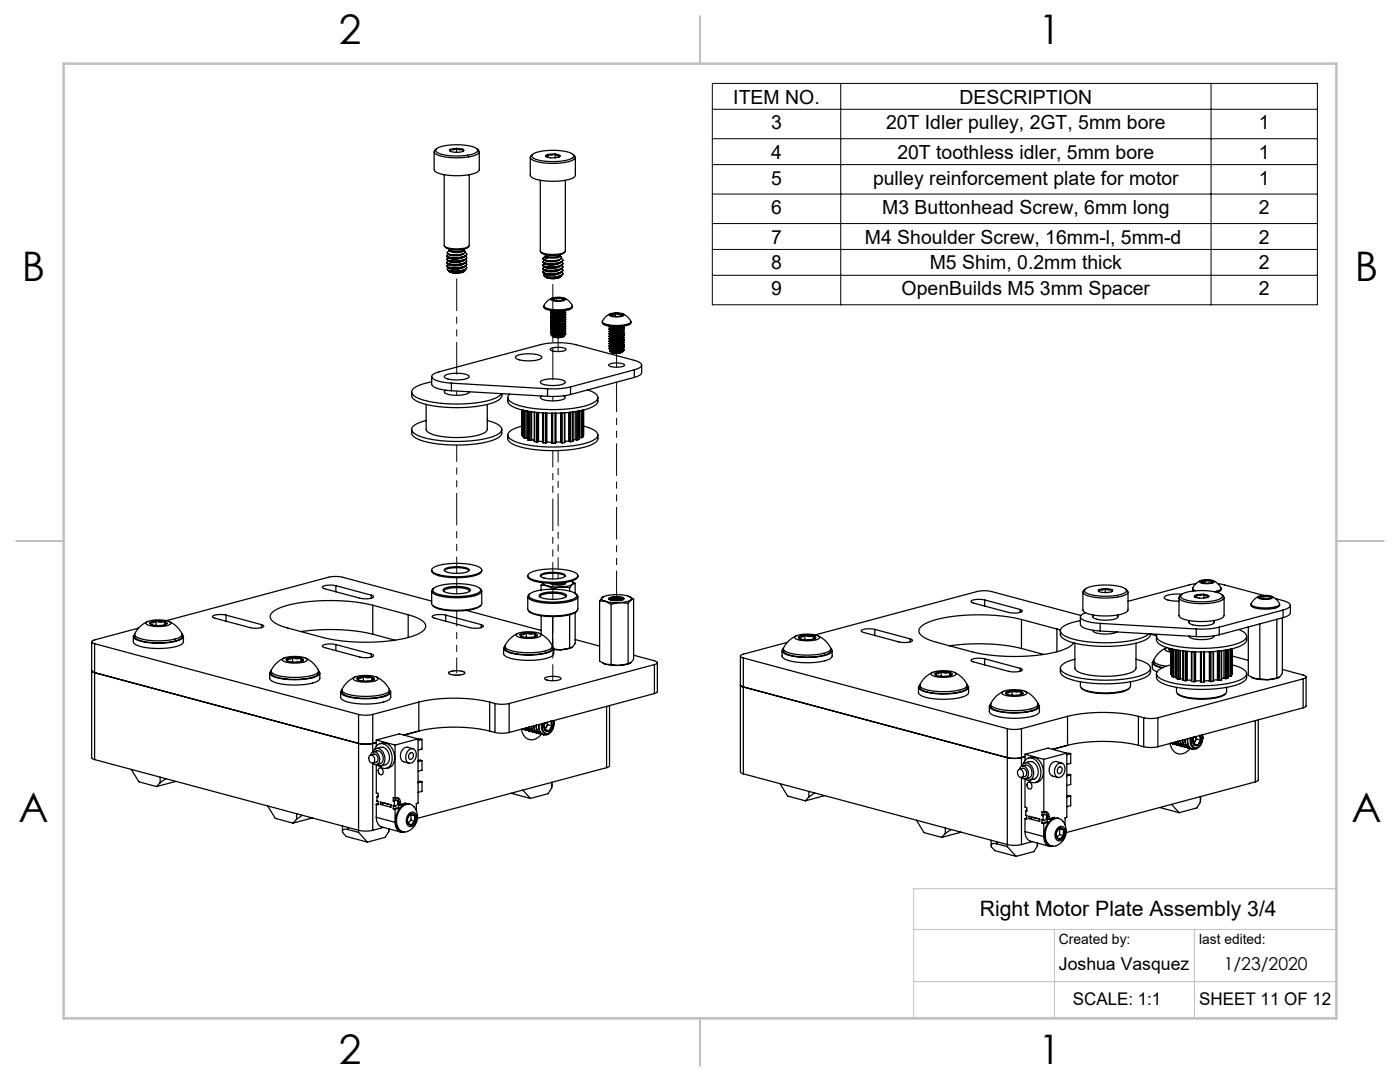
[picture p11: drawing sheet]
<svg xmlns="http://www.w3.org/2000/svg" width="279mm" height="216mm" viewBox="0 0 279 216" stroke-linecap="round" stroke-linejoin="round" font-family="sans-serif">
<defs><g id="words">
<g font-size="8.1">
<text x="67.6" y="8.9">2</text>
<text x="207.3" y="8.9">1</text>
<text x="4.4" y="56.2">B</text>
<text x="270.4" y="56.2">B</text>
<text x="3.7" y="164.1">A</text>
<text x="269.7" y="164.1">A</text>
<text x="67.6" y="212.4">2</text>
<text x="207.3" y="212.4">1</text>
</g>
<text font-size="4.2" x="195.5" y="182.8">Right Motor Plate Assembly 3/4</text>
<g font-size="3.9">
<text x="146.4" y="20.7">ITEM NO.</text>
<text x="191.5" y="20.7">DESCRIPTION</text>
<text x="153.9" y="25.8">3</text>
<text x="176.8" y="25.8">20T Idler pulley, 2GT, 5mm bore</text>
<text x="251.2" y="25.8">1</text>
<text x="153.9" y="31.7">4</text>
<text x="179.1" y="31.7">20T toothless idler, 5mm bore</text>
<text x="251.2" y="31.7">1</text>
<text x="153.9" y="36.9">5</text>
<text x="174.2" y="36.9">pulley reinforcement plate for motor</text>
<text x="251.2" y="36.9">1</text>
<text x="153.9" y="42.7">6</text>
<text x="176.1" y="42.7">M3 Buttonhead Screw, 6mm long</text>
<text x="251.2" y="42.7">2</text>
<text x="153.9" y="53.8">8</text>
<text x="153.9" y="48.6">7</text>
<text x="172.6" y="48.6">M4 Shoulder Screw, 16mm-l, 5mm-d</text>
<text x="185.5" y="53.8">M5 Shim, 0.2mm thick</text>
<text x="251.2" y="48.6">2</text>
<text x="251.2" y="53.8">2</text>
<text x="153.9" y="58.9">9</text>
<text x="179.9" y="58.9">OpenBuilds M5 3mm Spacer</text>
<text x="251.2" y="58.9">2</text>
</g>
<g font-size="3.5">
<text x="211.3" y="193.5">Joshua Vasquez</text>
<text x="244.2" y="193.6">1/23/2020</text>
<text x="214.1" y="200.6">SCALE: 1:1</text>
<text x="239.3" y="200.6">SHEET 11 OF 12</text>
</g>
<g font-size="2.8">
<text x="211.3" y="188.4">Created by:</text>
<text x="239.3" y="188.4">last edited:</text>
</g>
</g></defs>
<path d="M142.2 16.6h120.7v44.2h-120.7zM167.8 16.6v44.2M241.7 16.6v44.2M142.2 21.8h120.7M142.2 27.7h120.7M142.2 32.8h120.7M142.2 38.7h120.7M142.2 44.6h120.7M142.2 49.8h120.7M142.2 54.9h120.7" fill="none" stroke="#000" stroke-width=".2"/>
<path d="M266.7 177.3h-84.4v25.9M182.3 185.5h84.4M182.3 195.9h84.4M210.5 185.5v17.7M238.4 185.5v10.4M238.4 195.9v7.3" fill="none" stroke="#c0c0c0" stroke-width=".2"/>
<path d="M139.7 3.2v9.5M3.2 107.9h9.5M266.7 107.9h9.5M139.7 203.2v9.5" fill="none" stroke="#c0c0c0" stroke-width=".25"/>
<path d="M12.7 12.7h254v190.5h-254z" fill="none" stroke="#c0c0c0" stroke-width=".5"/>
<g fill="none" stroke="#000" stroke-width=".25">
<path d="M86.6 30.3v3.6a.99 .99 0 0 0 1 .7 12.5 12.5 0 0 0 7.7-.3l.3-.4v-3.6M87.1 29.7a10 10 0 0 1 6.6-.6 2.16 2.16 0 0 1 1.6 .8 1.26 1.26 0 0 1-1.2 .9 11.9 11.9 0 0 1-6.8-.4l-.3-.2zM87.1 29.7l-.5 .6a1.88 1.88 0 0 0 1.6 .9 12.7 12.7 0 0 0 7.1-.5l.3-.2a.68 .68 0 0 0-.4-.8M88.6 34.9v14.1a1.09 1.09 0 0 0 1.2 .5l2 .1a2.27 2.27 0 0 0 1.8-.6v-14.1M89.9 29.8a.19 .19 0 0 0-.2 .2 .19 .19 0 0 0 .2 .2M89.9 29.8v.4M91.1 29.6l1.3 .2M91.1 29.6l-1.2 .2M91.1 29.6l.7 .3 .6-.1M91.1 29.6a1.15 1.15 0 0 1-1.2 .2M91.1 29.6v.8M92.4 29.8a.19 .19 0 0 1 .2 .2 .19 .19 0 0 1-.2 .2"/>
<path d="M92.4 29.8v.4M92.4 30.2a4.1 4.1 0 0 1-2.5 0M105.8 31.4v3.6a1.2 1.2 0 0 0 1.1 .8 12.1 12.1 0 0 0 7.7-.4l.2-.4v-3.6M106.2 30.9a9.4 9.4 0 0 1 6.5-.7 2.56 2.56 0 0 1 1.8 .8 1.05 1.05 0 0 1-1.1 .9 12.2 12.2 0 0 1-6.9-.3l-.3-.2zM106.3 30.8l-.4 .5-.1 .2a4.7 4.7 0 0 0 3.5 1.1l2.8-.1a4.3 4.3 0 0 0 2.7-1v-.2l-.4-.5M107.8 36v14.1a3.2 3.2 0 0 0 2.8 .7l.7-.1a1.77 1.77 0 0 0 1.5-.6v-14.1M108.9 31.2l.1 .1M109.4 30.8a.36 .36 0 0 0-.5 .4M109.4 30.8l-.3 .4h-.2M109.4 30.8v.6M110.8 30.8h-1.4M110.8 30.8l.9 .2"/>
<path d="M110.8 30.8l.5 .3 .4-.1M110.8 30.8l-.6 .2-.8-.2M110.8 30.8v.7M111.7 31a.89 .89 0 0 1-1.1 .5l-1.1-.1-.6-.2M111.7 31l-.2 .4M88.7 49.2a4.5 4.5 0 0 0 4.3 .4l.5-.4M89.1 51v.1M89.1 51.7v.1M89.1 52.4v.1M89.1 53.1h.1M89.3 53.8a2.98 2.98 0 0 0 3.3 .4l.1-.1M89.4 53.4l.4 .1"/>
<path d="M89.4 52.7l.4 .2M89.4 51.3l.4 .2M89.5 50.7l.3 .1M89.5 50.1l.1-.1zM89.6 53.4l-.4 .3 1.1 .4M89.7 54.2l.6 .2M89.7 50l-.1 .1M89.7 49.8a2.92 2.92 0 0 0 2.9 0v.2a2.92 2.92 0 0 1-2.9 0zM90.3 54.1h1.5M91.8 54.1l-1.4 .1-.7-.1M92.4 50.7a4.3 4.3 0 0 1-2.6 .1M92.4 53.4a4.4 4.4 0 0 1-2.6 .1"/>
<path d="M92.5 50.7a3.5 3.5 0 0 1-2.8 .1M92.6 50.6l-.2 .1M92.6 50l.3 .4a3.9 3.9 0 0 1-3.7 .1l.4-.4M92.6 53.9a1.99 1.99 0 0 1-1.6 .5h-.7M92.6 53.3a3.3 3.3 0 0 1-2.9 .2M92.6 52.6a3.3 3.3 0 0 1-2.9 .2M92.6 51.9a3.3 3.3 0 0 1-2.9 .2M92.6 51.2a3.3 3.3 0 0 1-2.9 .3M92.8 50.3l.3 .5a4.4 4.4 0 0 1-4 .3l.5-.4M92.8 53.2l-.4 .2M92.8 52.5a4.1 4.1 0 0 1-3 .4M92.8 51.8a4 4 0 0 1-3.4 .2"/>
<path d="M92.8 51.1a4.2 4.2 0 0 1-3 .4M92.8 53.8a4.1 4.1 0 0 1-3.1 .4h.1M92.8 53.8a2.11 2.11 0 0 1-2.1 .6h-.4M92.9 53.1l.2 .3a1.89 1.89 0 0 1-1.8 .7h-1M92.9 52.4l.2 .2a.97 .97 0 0 1-.9 .7l-1.5 .1h-.7l-.8-.3v-.1l.4-.2M92.9 51.7l.2 .2a.97 .97 0 0 1-.9 .7l-1.5 .2-.7-.1-.8-.3v-.1l.4-.2M92.9 51l.2 .3a.97 .97 0 0 1-.9 .6l-1.5 .2-.7-.1-.8-.2v-.2l.4-.2M93.1 53.5a1.56 1.56 0 0 1-1.3 .6M93.1 52.8a1.78 1.78 0 0 1-1.6 .7 3 3 0 0 1-2.3-.4M93.1 52.1a1.78 1.78 0 0 1-1.6 .7 3 3 0 0 1-2.3-.3M93.1 51.5a1.78 1.78 0 0 1-1.6 .6 3 3 0 0 1-2.3-.3M93.1 50.8a1.78 1.78 0 0 1-1.6 .7 3 3 0 0 1-2.3-.4"/>
<path d="M93.1 50.7v.1M93.1 51.4v.1M93.1 52v.1M93.1 52.7v.1M93.1 53.4v.1M107.9 50.3a3.4 3.4 0 0 0 2.9 .7l.6-.1a1.78 1.78 0 0 0 1.3-.6M108.3 52.9v.1M108.3 53.6v.1M108.3 54.2v.1M108.4 51.7a3.3 3.3 0 0 0 3.1 .2M108.4 54.4h.1M108.5 55a3 3 0 0 0 3.4 .2"/>
<path d="M108.6 52l-.2 .1M108.6 54.5a3.4 3.4 0 0 0 2.9 .1M108.8 53.9l-.3 .2M108.8 53.3l-.3 .1M108.8 54.6l-.3 .3a2.98 2.98 0 0 0 2.3 .3M108.8 52.6l-.3 .1M108.8 51.9l-.3 .1M108.8 51.2l-.2 .1M108.8 51.3l.5 .2M108.9 51.1v.3l.4 .1M108.9 50.9a2.91 2.91 0 0 0 2.9 0v.2a2.92 2.92 0 0 1-2.9 0zM109.3 51.5l-.7-.2-.3 .3"/>
<path d="M109.3 55.5a4.3 4.3 0 0 0 2.7-.5 .94 .94 0 0 1-1.1 .5l-.4 .1M109.3 55.5l1.2 .1M109.9 59.6a3.1 3.1 0 0 1 3 .1 3.2 3.2 0 0 1-3 .1zM110.1 59.5a3 3 0 0 0-1.6 1.6 3.3 3.3 0 0 0 2.9 .7l1.4-.1a1.27 1.27 0 0 0 1.4-.7 3.2 3.2 0 0 0-1.5-1.5M110.3 59.6l-.1 .1a2.22 2.22 0 0 0 2.3 .1M110.3 59.6l.1 .3M111.1 59.4l1.1 .1M111.1 59.4l-.8 .2M111.1 59.4l-.4 .3-.4-.1M111.1 59.4l.6 .2 .5-.1M111.1 59.4v.6M111.6 51.9l-1.1 .3a2.33 2.33 0 0 1-1.7-.2"/>
<path d="M111.8 51.8l-.2 .1M111.8 55.1l-.6 .4-.7 .1M111.8 51.1l.2 .2M111.8 54.4a3.3 3.3 0 0 1-3 .3M111.8 53.7a3.2 3.2 0 0 1-3 .3M111.8 53.1a3.2 3.2 0 0 1-3 .2M111.8 52.4a3.2 3.2 0 0 1-3 .2M112 54.4l-.4 .2M112 53.7a3.6 3.6 0 0 1-3.6 0M112 53a3.8 3.8 0 0 1-3.6 0M112 52.3a3.7 3.7 0 0 1-3.6 .1M112 51.5l.3 .3v.2a4.5 4.5 0 0 1-4 .2v.1"/>
<path d="M112 51.3l.1 .2a4.1 4.1 0 0 1-3.7 .2M112 52.2l.3 .4a3.9 3.9 0 0 1-4 .3l.3-.2M112 52.9l.3 .4a3.9 3.9 0 0 1-4 .3l.3-.2M112 53.6l.3 .4a3.9 3.9 0 0 1-4 .3l.2-.2M112 54.2l.3 .2-.1 .4-.5 .3-.9 .1M112 55l-1.3 .4-1.4 .1M112 55l-1.2 .2M112.2 59.5l.3 .1v.2M112.2 59.5l.2 .3h.1M112.2 59.5v.4M112.3 54.7l-.3 .3M112.3 53.9v.1a3.7 3.7 0 0 1-3.9 .3"/>
<path d="M112.3 53.2v.2a3.7 3.7 0 0 1-3.9 .3M112.3 52.6v.1a3.7 3.7 0 0 1-3.9 .3M112.3 51.9v.1a3.7 3.7 0 0 1-3.9 .3M112.3 54.6v.1M82.1 78.2a1.52 1.52 0 0 0 .9 1.8 23.8 23.8 0 0 0 12.3 1.1l1.1-.2a7.2 7.2 0 0 0 3.5-1.4l.2-.4v-.5M86.1 76.2l-.7 .2a5.5 5.5 0 0 0-3.2 1.5 1.06 1.06 0 0 0 .8 1.3 23.8 23.8 0 0 0 12.3 1.2l1.1-.2a5.4 5.4 0 0 0 3.7-1.7M86.1 75.1v1.6a1.62 1.62 0 0 0 1.5 .9l2.5 .4M88.8 74.9a6.2 6.2 0 0 1 4.8 .1v.2a4 4 0 0 1-3 .6 2.27 2.27 0 0 1-1.9-.7zM89 77.9l-.3 .4a4 4 0 0 0 3 .6 2.3 2.3 0 0 0 1.9-.7M90.1 76.5l19.2 1.1M90.1 76.5v1.5M90.1 78l19.2 1.1"/>
<path d="M101.3 79.3a1.5 1.5 0 0 0 .9 1.8 24.1 24.1 0 0 0 12.4 1.1l1.1-.2a6.9 6.9 0 0 0 3.4-1.5l.2-.3v-.9M103 71.1a6.7 6.7 0 0 1 5-.1l.1 .2a1.05 1.05 0 0 1-1.1 .7l-2.1 .1a2.48 2.48 0 0 1-2-.7zM108 76a6.2 6.2 0 0 1 4.8 .1v.2a4 4 0 0 1-3 .6 2.28 2.28 0 0 1-2-.7zM108.5 61.1v.2a3.3 3.3 0 0 0 2.9 .8l1.4-.1a1.23 1.23 0 0 0 1.4-.9M109.3 77.6v1.5M109.8 69.6a3.6 3.6 0 0 1 3.2 .1 2.42 2.42 0 0 1-2.3 .4l-.8-.2zM109.9 62v.1M109.9 62.5v.1M109.9 63h.1M109.9 63.5h.1M109.9 63.9v.1M109.9 64.4v.1"/>
<path d="M109.9 64.9v.1M109.9 65.4v.1M109.9 65.9h.1M109.9 66.4h.1M109.9 62.1a3.3 3.3 0 0 0 2.7 0l-.3 .2M110 66.9a2.26 2.26 0 0 0 2.6 .2M110.2 62.8l.6 .2 1.4-.2M110.4 67.2l.8 .1M112.3 66.6a3.7 3.7 0 0 1-2.2 .1l-.1 .1a.87 .87 0 0 0 1 .3h.4M112.3 67.1l-.9 .2-1-.1M112.3 67.1l.3-.1-.3 .2-1.1 .1M112.4 67l-1 .2h-1"/>
<path d="M112.4 67l-1 .1M112.5 79l.3 .3a3.7 3.7 0 0 1-2.9 .7l-.7-.1a1.4 1.4 0 0 1-1.4-.6l.3-.3M112.5 66a2.36 2.36 0 0 1-2.3 .1 2.7 2.7 0 0 0 2.1 0M112.5 64.6a2.36 2.36 0 0 1-2.3 .1 2.69 2.69 0 0 0 2.1 0M112.5 63.1a2.36 2.36 0 0 1-2.3 .1 2.7 2.7 0 0 0 2.1 0M112.5 67l-.3 .2-1 .1M112.5 66.5a2.58 2.58 0 0 1-2.3 .2M112.5 65.5a2.58 2.58 0 0 1-2.3 .2M112.5 65.1a2.58 2.58 0 0 1-2.3 .1M112.5 64.1a2.58 2.58 0 0 1-2.3 .1M112.5 63.6a2.58 2.58 0 0 1-2.3 .2M112.5 62.2a2.58 2.58 0 0 1-2.3 .1"/>
<path d="M112.5 62.7h.1M112.6 66.4l-.3 .2M112.6 66l-.3 .1M112.6 65.5l-.3 .1M112.6 65l-.3 .1M112.6 64.5l-.3 .2M112.6 64l-.3 .2M112.6 63.6l-.3 .1M112.6 63.1l-.3 .1M112.6 62.6l-.3 .1M112.7 65.9l.2 .2a3 3 0 0 1-3 .3l.3-.3M112.7 65.4l.2 .2a3 3 0 0 1-3 .3l.3-.2a2.88 2.88 0 0 0 2.1-.1"/>
<path d="M112.7 64.9l.2 .3a3 3 0 0 1-3 .2l.3-.2a2.89 2.89 0 0 0 2.1-.1M112.7 64.4l.2 .3a3 3 0 0 1-3 .2l.3-.2M112.7 64l.2 .2a3 3 0 0 1-3 .2l.3-.2a2.89 2.89 0 0 0 2.1 0M112.7 63.5l.2 .2a3 3 0 0 1-3 .2l.3-.1a2.88 2.88 0 0 0 2.1-.1M112.7 63l.2 .2a3 3 0 0 1-3 .3l.3-.3M112.7 62.5l.2 .2a3 3 0 0 1-3 .3l.3-.2a2.88 2.88 0 0 0 2.1-.1M112.7 62l.2 .3a3 3 0 0 1-3 .2l.3-.2a2.89 2.89 0 0 0 2.1-.1M112.7 66.4l.2 .2a1.68 1.68 0 0 1-1.5 .5M112.8 62a3.5 3.5 0 0 1-2.9 0M112.9 66.7l-.5 .3M112.9 66.1v.1a2.79 2.79 0 0 1-3 .2M112.9 65.6v.1a2.79 2.79 0 0 1-3 .2"/>
<path d="M112.9 65.2a2.79 2.79 0 0 1-3 .3M112.9 64.7a2.79 2.79 0 0 1-3 .3M112.9 64.2v.1a2.79 2.79 0 0 1-3 .2M112.9 63.7v.1a2.79 2.79 0 0 1-3 .2M112.9 63.2v.1a2.79 2.79 0 0 1-3 .2M112.9 62.7v.1a2.79 2.79 0 0 1-3 .2M112.9 62.3a2.79 2.79 0 0 1-3 .3M112.9 66.6v.1M113.9 77.2a15.6 15.6 0 0 1-4.6 .4M113.9 78.7a15.6 15.6 0 0 1-4.6 .4M113.9 77.2v1.5M117.3 77.8h.1a2.89 2.89 0 0 1 1.9 1.3 1.3 1.3 0 0 1-1.1 1.4 25.2 25.2 0 0 1-12.4 .9l-1.1-.2a5.9 5.9 0 0 1-3.3-1.5 .83 .83 0 0 1 .3-1.1"/>
<path d="M120.2 64.2v.2a3.3 3.3 0 0 0 2.9 .8l1.4-.1a1.23 1.23 0 0 0 1.4-.9M121.5 72.7a3.6 3.6 0 0 1 3.1 .1 2.42 2.42 0 0 1-2.2 .4l-.8-.2zM121.6 62.7a3.1 3.1 0 0 1 3 .2 3.2 3.2 0 0 1-3 0zM121.7 70a2.26 2.26 0 0 0 2.5 .2M121.8 62.6a3 3 0 0 0-1.6 1.6 3.3 3.3 0 0 0 2.9 .8l1.4-.2a1.27 1.27 0 0 0 1.4-.7 3.2 3.2 0 0 0-1.6-1.5M121.9 62.8a2.22 2.22 0 0 0 2.3 .1M121.9 62.8l.2 .2M122.1 70.3l.8 .2M122.8 62.5l1.1 .1M122.8 62.5l-.9 .3M122.8 62.5l-.5 .3h-.4M122.8 62.5l.6 .2 .5-.1"/>
<path d="M122.8 62.5v.6M123.9 62.6l.3 .2v.1M123.9 62.6l.1 .3h.2M123.9 62.6v.5M124 69.7a3.7 3.7 0 0 1-2.2 .1l-.2 .1a.87 .87 0 0 0 1 .3h.4M124 65.9a2.7 2.7 0 0 1-2.1 0 2.2 2.2 0 0 0 2 .1M124 70.2l-.9 .2-1-.1M124 70.2l.3-.1-.3 .2-1.1 .2M124.1 70.1l-1 .2h-1M124.1 70.1l-1.1 .1M124.2 68.7a2.36 2.36 0 0 1-2.3 .1 2.7 2.7 0 0 0 2.1-.1M124.2 67.2a2.36 2.36 0 0 1-2.3 .1 2.69 2.69 0 0 0 2.1 0"/>
<path d="M124.2 70.1l-.3 .2-1 .2M124.2 69.6a2.58 2.58 0 0 1-2.3 .2M124.2 69.1a2.58 2.58 0 0 1-2.3 .2M124.2 68.2a2.58 2.58 0 0 1-2.3 .1M124.2 67.7a2.58 2.58 0 0 1-2.3 .2M124.2 66.3a2.58 2.58 0 0 1-2.3 .1M124.2 65.3a2.58 2.58 0 0 1-2.3 .1M124.2 65.8h-.1M124.2 66.7a2.55 2.55 0 0 1-2.3 .2M124.3 69.6l-.3 .1M124.3 69.1l-.3 .1M124.3 68.6l-.3 .1"/>
<path d="M124.3 68.1l-.3 .2M124.3 67.6l-.3 .2M124.3 67.2l-.3 .1M124.3 66.7l-.3 .1M124.3 66.2l-.3 .1M124.3 65.7l-.3 .2M124.3 65.2l-.3 .2M124.3 69l.3 .2a3 3 0 0 1-3 .3l.2-.2a2.89 2.89 0 0 0 2.2-.1M124.3 68.5l.3 .3a3 3 0 0 1-3 .2l.3-.2M124.3 68l.3 .3a3 3 0 0 1-3 .2l.2-.2a2.88 2.88 0 0 0 2.2 0M124.3 67.6l.3 .2a3 3 0 0 1-3 .2l.2-.2a2.89 2.89 0 0 0 2.2 0M124.3 67.1l.3 .2a3 3 0 0 1-3 .3l.3-.3"/>
<path d="M124.3 66.6l.3 .2a3 3 0 0 1-3 .3l.2-.2a2.89 2.89 0 0 0 2.2-.1M124.3 66.1l.3 .3a3 3 0 0 1-3 .2l.2-.2a2.88 2.88 0 0 0 2.2-.1M124.3 65.6l.3 .3a3 3 0 0 1-3 .2l.3-.2M124.3 65.2l.3 .2a3 3 0 0 1-3 .2l.2-.2a2.88 2.88 0 0 0 2.2 0M124.3 69.5l.3 .2a1.68 1.68 0 0 1-1.6 .5M124.4 65.1a3.5 3.5 0 0 1-2.8 0v.1a3.2 3.2 0 0 0 2.7 0M124.6 69.8l-.5 .3M124.6 69.2v.1a2.79 2.79 0 0 1-3 .2M124.6 68.8a2.8 2.8 0 0 1-3 .3v-.1M124.6 68.3a2.79 2.79 0 0 1-3 .3v-.1M124.6 67.8v.1a2.8 2.8 0 0 1-3 .2v-.1M124.6 67.3v.1a2.79 2.79 0 0 1-3 .2"/>
<path d="M124.6 66.8v.1a2.8 2.8 0 0 1-3 .2M124.6 66.4a2.79 2.79 0 0 1-3 .3v-.1M124.6 65.9a2.8 2.8 0 0 1-3 .3v-.1M124.6 65.4a2.79 2.79 0 0 1-3 .3v-.1M124.6 69.7v.1M126.6 73.8a1.67 1.67 0 0 0 1.5-1 1.67 1.67 0 0 0-1.5-.9l-11.7-3.1a16.1 16.1 0 0 0-7 0l-20.3 5.4a1.69 1.69 0 0 0-1.5 .9 1.6 1.6 0 0 0 1.5 1l2.5 .4M126.6 73.8l-12.7 3.4M126.6 73.8v1.5M126.6 75.3l-12.7 3.4M128.1 72.8v1.6a1.67 1.67 0 0 1-1.5 .9M82.1 85.7a1.52 1.52 0 0 0 .9 1.7 23.8 23.8 0 0 0 12.3 1.1l1.1-.1a7.2 7.2 0 0 0 3.5-1.5l.2-.3v-.9M85 83.9l-.6 .2a2.94 2.94 0 0 0-2.3 1.6 1.94 1.94 0 0 0 1.6 1.3 26.1 26.1 0 0 0 15.3-.1 1.18 1.18 0 0 0 .9-1.8 5.3 5.3 0 0 0-2.7-1.2"/>
<path d="M85 80.7v5a1.69 1.69 0 0 0 1.5 1 17.8 17.8 0 0 0 10.1-.3l.4-.3 .2-.4v-5M101.3 86.8a1.5 1.5 0 0 0 .9 1.8 24.1 24.1 0 0 0 12.4 1l1.1-.1a6.9 6.9 0 0 0 3.4-1.5l.2-.3v-.9M104.2 86.8v.1M104.2 81.8v5.1M104.2 86.9h.1M104.3 81.8v5.1M104.5 86.9h-.2M104.5 87.3h.1M104.5 81.9v5.4M104.5 87.3l.1 .1M104.6 87.4h.2M104.6 81.9v5.5"/>
<path d="M104.8 82v5.4M105.1 87.4h-.3M105.1 87.4h.2M105.1 82v5.4M105.3 87.7v.1M105.3 82v5.8M105.3 87.8l.3 .1M105.6 87.9h.2M105.6 82.1v5.8M105.8 82.1v5.8M106.1 87.8l-.3 .1M106.1 87.8h.5"/>
<path d="M106.1 82.2v5.6M106.6 82.2l.1 5.9M106.7 88.1l.4 .1M106.7 82.3v5.8M107.1 82.3v5.9M107.3 88.2h-.2M107.3 82.3v5.9M107.5 88.1l-.2 .1M107.5 88.1l.8 .1M107.5 82.3v5.8M108.3 82.4l.1 6M108.4 88.4h.4"/>
<path d="M108.4 82.4v6M108.8 82.4v6M109 88.4h-.2M109 82.4v6M109.1 88.3l-.1 .1M109.1 88.3h1M109.1 82.4v5.9M110.1 88.3l.1 .1M110.1 82.5v5.8M110.2 82.5v5.9h.1M110.3 82.5v5.9M110.8 88.4h-.5"/>
<path d="M110.8 82.5v5.9M110.9 82.5v5.9h-.1M110.9 88.3h.1M110.9 82.5v5.8M111.9 88.3h-1M111.9 88.3h.1M111.9 82.4v5.9M112 88.3l.2 .1M112 82.4v5.9M112.2 82.4v6M112.6 88.3l-.4 .1M112.6 82.4v5.9"/>
<path d="M112.7 82.4l-.1 5.9M113.5 88.1h-.8M113.5 88.1h.2M113.5 82.3v5.8M113.7 88.1h.2M113.7 82.3v5.8M113.9 82.3v5.8M114.3 88.1h-.4M114.3 82.2v5.9M114.8 87.7h-.5M114.8 87.7l.3 .1M114.8 82.1v5.6"/>
<path d="M115.1 82.1v5.7M115.3 87.8h-.2M115.3 82.1v5.7M115.6 87.7l-.3 .1M115.6 87.7h.1M115.6 82v5.7M115.7 87.3h.3M115.7 87.3h-.1M115.7 82v5.3M116 81.9v5.4M116.2 87.3h-.2M116.2 81.9v5.4"/>
<path d="M116.3 87.2l-.1 .1M116.3 81.8v5.4M116.3 87.2h.1M116.3 86.8h.1M116.3 81.8v5M116.5 85a4.4 4.4 0 0 1 2.8 1.6 1.3 1.3 0 0 1-1.1 1.3 25.2 25.2 0 0 1-12.4 1l-1.1-.2a5.9 5.9 0 0 1-3.3-1.5 1 1 0 0 1 .7-1.4l2.1-.8M116.5 81.8v5h-.2M67 116.9l-1.5-.1a1.12 1.12 0 0 0-1.2 .4l.5 .3 7 1.9 1.6 .1a1.12 1.12 0 0 0 1.2-.5l-.5-.2M67 116.9l7.1 1.9M67 116.9v1.2M74.1 118.8v.6M86.1 119.9l-17.7-4.7a6.4 6.4 0 0 0-2.9 0l-32.3 8.6"/>
<path d="M86.1 117.9v2.5a1.67 1.67 0 0 0 1.5 1 13.9 13.9 0 0 0 8.2-.4l.3-.6v-2.5M86.1 113.7v.2a1.67 1.67 0 0 0 1.5 1 13.9 13.9 0 0 0 8.2-.4l.3-.3v-.5M86.2 113.5a6.4 6.4 0 0 1 4-1.1h1.9l1.8 .2a2.79 2.79 0 0 1 2.2 1.1 1.67 1.67 0 0 1-1.4 1 13.9 13.9 0 0 1-8.2-.4l-.3-.3zM86.5 117.4a11.1 11.1 0 0 1 7.1-.8 3.1 3.1 0 0 1 2.3 1.1 1.51 1.51 0 0 1-1.4 1 12.9 12.9 0 0 1-7.9-.5l-.2-.6zM86.5 117.4a.61 .61 0 0 0-.3 .8 6.4 6.4 0 0 0 4 1.1h1.9l1.8-.2a2.79 2.79 0 0 0 2.2-1.2l-.3-.5M88.6 117.5a7.1 7.1 0 0 1 5.2 0l.1 .2a1.44 1.44 0 0 1-1.4 .7h-2.2a2.96 2.96 0 0 1-1.9-.5zM88.6 118v-.1a5.7 5.7 0 0 1 4.7-.3l.3 .1 .1 .3M88.7 113.8a5.6 5.6 0 0 1 4.9 0M88.8 113.5a6.2 6.2 0 0 1 4.8 .1v.2a4 4 0 0 1-3 .6 2.27 2.27 0 0 1-1.9-.7zM105.3 119.1v2.5a1.67 1.67 0 0 0 1.5 .9 13.9 13.9 0 0 0 8.1-.4l.4-.5v-2.5M105.3 114.9v.2a1.67 1.67 0 0 0 1.5 .9 13.9 13.9 0 0 0 8.1-.4l.3-.3 .1-.4M105.4 114.6a6.4 6.4 0 0 1 4-1.1h1.9l1.8 .2a2.79 2.79 0 0 1 2.2 1.2 1.67 1.67 0 0 1-1.4 .9 13.9 13.9 0 0 1-8.2-.4l-.3-.3z"/>
<path d="M105.7 118.5a11.1 11.1 0 0 1 7.1-.7 3.1 3.1 0 0 1 2.3 1 1.51 1.51 0 0 1-1.4 1 12.9 12.9 0 0 1-7.9-.5l-.3-.5zM105.7 118.5a.61 .61 0 0 0-.3 .8 6.4 6.4 0 0 0 4 1.1h1.9l1.8-.2a2.79 2.79 0 0 0 2.2-1.1l-.4-.6M107.8 118.6a7.1 7.1 0 0 1 5.1 0l.2 .2a1.44 1.44 0 0 1-1.4 .7l-2.2 .1a2.96 2.96 0 0 1-1.9-.6zM107.8 119.2v-.2a5.7 5.7 0 0 1 4.7-.3l.3 .1v.4M107.9 115a5.6 5.6 0 0 1 4.9 0M108 114.6a6.2 6.2 0 0 1 4.8 .1v.2a4 4 0 0 1-3 .6 2.27 2.27 0 0 1-2-.7zM108 116.8l1.1 .1M108 116.8v.9M108.4 116.3l-.4 .5M108.4 116.3l.2 .3 .5 .3M109.1 116.9l1.2 .6M109.1 116.9l1.3 .2h1.6"/>
<path d="M110.3 117.5v.1M110.3 116.6l2 .1M110.3 116.6h-.1M110.7 116.5l1.6 .2M110.7 116.5l.8-.1 .9 .2M110.7 116.5h-.3M112 117.1l-1.7 .4M112 117.1l1.7 .2M112.3 116.3l.4 .2M112.5 116.3l.2 .2M112.9 116.2v.2a3.4 3.4 0 0 1-3 0M113.7 117.3v.6"/>
<path d="M114 115.9l.4 .4-.2 .3M114 116h.1M114.1 116l.7 .4M114.2 116.6l-.8 .3-1.4 .2M114.2 116.6l-.5 .7M114.8 116.4l-.6 .2M114.8 116.4v2M119.7 119.9l1.1 .1M119.7 119.9v12l1.1 .6M120.2 119.2l-.1 .2v.2l.7 .4M120.2 119.2a7.3 7.3 0 0 1 5.8 .1v.2l-.1 .2M120.2 119.2l-.5 .7"/>
<path d="M120.4 119.1l-.2 .1M120.4 119.1h.1M120.8 120l1.2 .6M120.8 120l1.3 .2h1.6M121.6 119.3l.6-.2 1.1-.1a1.27 1.27 0 0 1 1.3 .5 3.3 3.3 0 0 1-3.1 0zM121.7 119.3l1.1-.1 1.5 .2M121.7 119.3a3.7 3.7 0 0 1 2.7 .2v.2M121.7 119.3l-.1 .3 .2-.2 1-.2 1.1 .2 .5 .2M122 119.7l1.9 .1M122 119.7h-.1M122.4 119.6l1.6 .2M122.4 119.6h-.3"/>
<path d="M123.2 119.5l.9 .3M123.2 119.5l-1.2-.1-.4 .2M123.2 119.5l-.8 .1M125.7 119.1h.1M125.7 119.2l.7 .3M125.9 119.7l-.9 .4-1.3 .1M125.9 119.7l-.5 .7M126.4 119.5l-.5 .2M126.4 119.5v12l-.5 .7-.5 .2M196.5 119.7l-1.5-.1a1.12 1.12 0 0 0-1.2 .5l.4 .2 7.1 1.9 1.6 .1a1.12 1.12 0 0 0 1.1-.4l-.4-.3M196.5 119.7l7.1 1.9M196.5 119.7v1.2"/>
<path d="M216.1 118.1v3.6a.99 .99 0 0 0 .9 .7 12.5 12.5 0 0 0 7.8-.2l.3-.5v-3.6M216.6 117.6a10 10 0 0 1 6.5-.7 2.16 2.16 0 0 1 1.7 .9 1.26 1.26 0 0 1-1.3 .9 11.9 11.9 0 0 1-6.8-.4l-.3-.5zM216.6 117.5l-.5 .7a1.88 1.88 0 0 0 1.6 .9 12.7 12.7 0 0 0 7.1-.5l.2-.2a.68 .68 0 0 0-.3-.9M219.3 117.7a.19 .19 0 0 0-.1 .2 .19 .19 0 0 0 .2 .2M219.3 117.7l.1 .3M220.6 117.5l1.2 .2M220.6 117.5l-1.3 .2M220.6 117.5l.7 .3 .5-.1M220.6 117.5a1.14 1.14 0 0 1-1.3 .2M220.6 117.5v.7M221.8 117.7a.19 .19 0 0 1 .3 .1 .19 .19 0 0 1-.2 .2M221.8 117.7l.1 .3"/>
<path d="M221.8 117.7v.4M221.9 118a4.1 4.1 0 0 1-2.5 .1M235.3 119.2v3.6a1.2 1.2 0 0 0 1.1 .8 12.1 12.1 0 0 0 7.7-.4l.2-.4v-3.6M235.7 118.7a9.4 9.4 0 0 1 6.5-.7 2.57 2.57 0 0 1 1.8 .8 1.05 1.05 0 0 1-1.2 .9 12.2 12.2 0 0 1-6.8-.3l-.3-.2zM235.8 118.7l-.5 .4v.3a4.7 4.7 0 0 0 3.5 1h2.8a4.3 4.3 0 0 0 2.7-1v-.3l-.5-.4M235.9 118.6h-2.1a1.8 1.8 0 0 0-1.5 .6 3 3 0 0 0 2.8 .7h.2M238 117.4l.2 .5M238.4 119l.1 .1M238.7 116.5l-13.6 3.5M238.8 118.7a.36 .36 0 0 0-.4 .3M238.8 118.7l-.2 .3h-.2M238.8 118.7v.6"/>
<path d="M239.4 116a3.1 3.1 0 0 1 3 .1 3.2 3.2 0 0 1-3 0zM239.6 115.9a3 3 0 0 0-1.6 1.5l.6 .5M239.7 116a2.22 2.22 0 0 0 2.3 .2M239.7 116l.2 .3M240.3 118.6l-1.5 .1M240.3 118.6l.9 .3M240.3 118.6l.5 .3h.4M240.3 118.6l-.7 .2-.8-.1M240.3 118.6v.7M240.6 115.8l1.1 .1M240.6 115.8l-.9 .2M240.6 115.8l-.5 .2h-.4"/>
<path d="M240.6 115.8l.6 .2 .5-.1M240.6 115.8v.6M241.2 118.9a.89 .89 0 0 1-1.1 .4h-1.1l-.6-.3M241.2 118.9l-.2 .3M241.7 115.9l.3 .1v.2M241.7 115.9l.1 .3h.2M241.7 115.9v.4M242.1 115.9a3 3 0 0 1 1.6 1.5 1.52 1.52 0 0 1-1.3 .7M243 116.5l9.2 2.3M243.7 117.4l-.1 .5-.7 .3M251.1 119.1a3.1 3.1 0 0 1 2.9 .1 3.2 3.2 0 0 1-3 .1zM251.2 119a3 3 0 0 0-1.5 1.5 3.3 3.3 0 0 0 2.8 .8l1.4-.1a1.27 1.27 0 0 0 1.4-.8 3.2 3.2 0 0 0-1.5-1.4"/>
<path d="M251.4 119.1v.1a2.22 2.22 0 0 0 2.2 .1M251.4 119.1l.2 .3M252.2 118.9l1.1 .1M252.2 118.9l-.8 .2M252.2 118.9l-.4 .3-.4-.1M252.2 118.9l.7 .2 .4-.1M252.2 118.9v.6M253.3 119l.3 .1v.2M253.3 119l.2 .3h.1M253.3 119v.4M254.5 119.4a5.3 5.3 0 0 1 2.9 1.1l.1 .3a1.66 1.66 0 0 1-1.4 .9M18.3 133.8l.6 .4 52.7 14.1a6.6 6.6 0 0 0 3.5-.2"/>
<path d="M18.3 128.1v23.1l.6 .4M18.9 128.4l52.7 14.2M18.9 128.4v23.2M26.6 127v1.1a1.67 1.67 0 0 0 1.5 .9 13.9 13.9 0 0 0 8.1-.4l.4-.5v-1.1M26.9 126.6a.83 .83 0 0 0 .6 1.1 13.1 13.1 0 0 0 8.5-.2l.3-.3 .1-.6M26.9 126.6l-.3 .4a1.67 1.67 0 0 0 1.5 1 13.9 13.9 0 0 0 8.1-.5l.4-.5-.2-.4M27.7 125.3l-8.8 2.4-.6 .3v.2l.6 .2M29.2 124.2a6 6 0 0 1 4.8-.1l.1 .2a1.23 1.23 0 0 1-1.3 .6l-2.1 .1a2.09 2.09 0 0 1-1.6-.6zM29.5 124a5.2 5.2 0 0 0-2.6 2.5 1.2 1.2 0 0 0 1.2 1 13.2 13.2 0 0 0 7.9-.4l.3-.3a1.05 1.05 0 0 0-.5-1.1l-.9-1-1.2-.7M29.9 124.2a.35 .35 0 0 0 .1 .4 .35 .35 0 0 0 .4 .1 4.4 4.4 0 0 0 2.9-.2M29.9 124.2l.3 .5M31.2 123.9l1.6 .1"/>
<path d="M31.2 123.9l-1.3 .3M31.2 123.9a1.03 1.03 0 0 1-1.3 .3M31.2 123.9l.9 .3 .7-.2M31.2 123.9v.9M32.8 124a.35 .35 0 0 1 .4 .1 .35 .35 0 0 1 .1 .4M32.8 124l.3 .5h.2M32.8 124v.7M45.1 122.7l-1.5-.1a1.12 1.12 0 0 0-1.2 .5l.5 .2 7 1.9 1.6 .2a1.12 1.12 0 0 0 1.1-.5l-.4-.3M45.1 122.7l7.1 1.9M45.1 122.7v1.3M52.2 124.6v.6M53.8 134.3v1.1a1.67 1.67 0 0 0 1.5 .9 13.9 13.9 0 0 0 8.2-.4l.3-.5v-1.1"/>
<path d="M54.1 133.9a.83 .83 0 0 0 .6 1 13.1 13.1 0 0 0 8.5-.1l.3-.3 .1-.6M54.1 133.9l-.3 .4a1.66 1.66 0 0 0 1.5 .9 13.9 13.9 0 0 0 8.2-.4l.3-.5-.2-.4M56.4 131.5a6 6 0 0 1 4.8-.1l.1 .2a1.23 1.23 0 0 1-1.3 .6l-2 .1a2.09 2.09 0 0 1-1.7-.6zM56.7 131.3a5.2 5.2 0 0 0-2.6 2.5 1.19 1.19 0 0 0 1.2 1 13.2 13.2 0 0 0 7.9-.4l.3-.3a1.05 1.05 0 0 0-.4-1.1l-1-1-1.1-.7M57.2 131.5a.35 .35 0 0 0 0 .4 .35 .35 0 0 0 .4 .1 4.4 4.4 0 0 0 2.9-.2M57.2 131.5l.2 .5M58.4 131.2l1.7 .1M58.4 131.2l-1.2 .3M58.4 131.2a1.03 1.03 0 0 1-1.2 .3M58.4 131.2l.9 .3 .8-.2M58.4 131.2v.9M60 126a39.9 39.9 0 0 1 14.4 .6"/>
<path d="M60.1 131.3a.35 .35 0 0 1 .3 .1 .35 .35 0 0 1 .1 .4M60.1 131.3l.2 .5h.2M60.1 131.3v.7M67 128.6l-1.5-.1a1.12 1.12 0 0 0-1.2 .5l.5 .2 7 1.9 1.6 .1a1.12 1.12 0 0 0 1.2-.4l-.5-.3M67 128.6l7.1 1.9M67 128.6v1.2M68 138.1v1a1.67 1.67 0 0 0 1.4 1 13.9 13.9 0 0 0 8.2-.4l.4-.6v-1M68.2 137.7a.83 .83 0 0 0 .7 1 13.1 13.1 0 0 0 8.5-.1l.2-.3 .1-.6M68.2 137.7l-.2 .4a1.66 1.66 0 0 0 1.4 .9 13.9 13.9 0 0 0 8.2-.4l.4-.5-.3-.4M70.5 135.3a6 6 0 0 1 4.8-.1l.2 .2a1.23 1.23 0 0 1-1.3 .6l-2.1 .1a2.09 2.09 0 0 1-1.6-.6zM70.8 135.1a5.2 5.2 0 0 0-2.6 2.5 1.19 1.19 0 0 0 1.2 .9 13.2 13.2 0 0 0 8-.3l.2-.3a1.05 1.05 0 0 0-.4-1.1l-.9-1-1.2-.7M71.3 135.3a.35 .35 0 0 0 .1 .4 .35 .35 0 0 0 .3 .1 4.4 4.4 0 0 0 2.9-.2"/>
<path d="M71.3 135.3l.2 .5M72.5 135l1.7 .1M72.5 135l-1.2 .3M72.5 135a1.03 1.03 0 0 1-1.2 .3M72.5 135l1 .3 .7-.2M72.5 135v.9M74.1 130.5v.6M74.2 135.1a.35 .35 0 0 1 .4 .1 .35 .35 0 0 1 0 .4M74.2 135.1l.3 .5h.1M74.2 135.1v.7M74.4 120.8a36.7 36.7 0 0 0-18.4 .4 2.68 2.68 0 0 0-2.1 1.9 2.44 2.44 0 0 0 1.7 1.6l1.8 .6 7.1 1.9a36.7 36.7 0 0 0 18.4-.5 2.68 2.68 0 0 0 2.1-1.9 2.44 2.44 0 0 0-1.7-1.5l-1.8-.6M74.4 120.8l7.1 1.9"/>
<path d="M74.4 120.8v5.8M74.4 126.6l4.4 1.1M81.5 122.7v4.5M86.3 120.8l.2 .2a11.7 11.7 0 0 0 8 .5l1.1-.4 .3-.3M89 122.7l-1.6-.1a1.12 1.12 0 0 0-1.2 .5l.5 .2 7.1 1.9 1.5 .2a1.12 1.12 0 0 0 1.2-.5l-.5-.3M89 122.7l7 1.9M89 122.7v1.3M89.6 134.2a3.7 3.7 0 0 1 3.2 0 2.49 2.49 0 0 1-2.4 .5l-.7-.2zM93.1 121.8l14.9 4M96 124.6v.6M100.5 129.4v1a1.67 1.67 0 0 0 1.5 1 13.9 13.9 0 0 0 8.1-.5l.4-.5v-1M100.6 129.1l.2-.1a.83 .83 0 0 0 .6 1 13.1 13.1 0 0 0 8.5-.2l.3-.2 .1-.6 .2 .4a1.67 1.67 0 0 1-1.5 .9 13.9 13.9 0 0 1-8.1-.4l-.3-.3z"/>
<path d="M103.1 126.6a6 6 0 0 1 4.7-.1l.2 .2a1.23 1.23 0 0 1-1.3 .6l-2.1 .1a2.09 2.09 0 0 1-1.6-.6zM103.4 126.4a5.2 5.2 0 0 0-2.6 2.5 1.19 1.19 0 0 0 1.2 .9 13.2 13.2 0 0 0 7.9-.4l.3-.2a1.05 1.05 0 0 0-.5-1.2l-.9-.9-1.2-.7M103.8 126.6a.35 .35 0 0 0 .1 .4 .35 .35 0 0 0 .4 .1 4.4 4.4 0 0 0 2.9-.3M103.8 126.6l.3 .4M105.1 126.3l1.6 .1M105.1 126.3l-1.3 .3M105.1 126.3a1.03 1.03 0 0 1-1.3 .3M105.1 126.3l.9 .3 .7-.2M105.1 126.3v.9M105.5 121.9l.2 .2a11.7 11.7 0 0 0 8 .6l1.1-.5 .3-.3M106.7 126.4a.35 .35 0 0 1 .4 .1 .35 .35 0 0 1 .1 .3M106.7 126.4l.3 .5 .2-.1"/>
<path d="M106.7 126.4v.7M108 122.9v3.6M108.7 135.3a3.7 3.7 0 0 1 3.3 .1 2.49 2.49 0 0 1-2.4 .4l-.8-.2zM110.3 123v6M110.5 129.5l1.5 .1M110.5 129.6h1.5M113.7 129.3l-1.7 .3M113.7 122.7v6.6M114.1 129.2l-2.1 .4M114.8 122.2v6.2l-.6 .7-.5 .2M114.8 127.6l4.9 1.3M120.3 132.3l.5 .2"/>
<path d="M120.8 132.5l1.2 .1M120.8 132.5l1.3 .2 1.6 .1M122 132.6l1.7 .2M122 120.6v12M123.7 120.2l-1.7 .4M123.7 120.2l1.7 .2M125.4 132.4l-1.7 .4M125.4 120.4v12M125.7 132.3l-2 .5M126.4 130.7l4.2 1.2 .6 .2v.2l-.6 .3M130.6 132.6l-29 7.8M130.6 132.6v5.8"/>
<path d="M130.6 138.4l-29 7.8M131.2 132.2v5.8l-.6 .4M147.8 136.7l.5 .4 52.7 14.1a6.6 6.6 0 0 0 3.6-.2M147.8 130.9v23.1l.5 .4M148.3 131.3l52.7 14.1M148.3 131.3v23.1M156.1 129.8v1.1a1.67 1.67 0 0 0 1.4 1 13.9 13.9 0 0 0 8.2-.5l.4-.5v-1.1M156.3 129.5a.83 .83 0 0 0 .7 1 13.1 13.1 0 0 0 8.5-.2l.3-.2v-.6M156.3 129.4l-.2 .4a1.67 1.67 0 0 0 1.4 1 13.9 13.9 0 0 0 8.2-.4l.4-.6-.3-.4M157.1 128.2l-8.8 2.3-.5 .3v.2l.5 .3M158.6 127.1a6 6 0 0 1 4.8-.1l.2 .2a1.23 1.23 0 0 1-1.3 .6h-2.1a2.09 2.09 0 0 1-1.6-.6zM158.9 126.9a5.2 5.2 0 0 0-2.6 2.5 1.2 1.2 0 0 0 1.3 .9 13.2 13.2 0 0 0 7.9-.4l.3-.2a1.05 1.05 0 0 0-.5-1.2l-.9-1-1.2-.6"/>
<path d="M159.4 127.1a.35 .35 0 0 0 .1 .3 .35 .35 0 0 0 .4 .1 4.4 4.4 0 0 0 2.8-.2M159.4 127.1l.2 .4M160.6 126.8l1.7 .1M160.6 126.8l-1.2 .3M160.6 126.8a1.03 1.03 0 0 1-1.2 .3M160.6 126.8l1 .2 .7-.1M160.6 126.8v.8M162.3 126.9a.35 .35 0 0 1 .4 .1 .35 .35 0 0 1 0 .3M162.3 126.9l.3 .4h.1M162.3 126.9v.6M174.6 125.6l-1.6-.1a1.12 1.12 0 0 0-1.1 .4l.4 .3 7.1 1.9 1.5 .1a1.12 1.12 0 0 0 1.2-.5l-.4-.2M174.6 125.6l7.1 1.9"/>
<path d="M174.6 125.6v1.2M181.7 127.5v.6M183.3 137.1v1.1a1.66 1.66 0 0 0 1.5 .9 13.9 13.9 0 0 0 8.1-.4l.4-.5v-1.1M183.5 136.7a.83 .83 0 0 0 .7 1.1 13.1 13.1 0 0 0 8.5-.2l.3-.2 .1-.7M183.6 136.7l-.3 .4a1.67 1.67 0 0 0 1.5 1 13.9 13.9 0 0 0 8.1-.4l.4-.6-.3-.4M185.9 134.4a6 6 0 0 1 4.7-.1l.2 .1a1.23 1.23 0 0 1-1.3 .7h-2.1a2.09 2.09 0 0 1-1.6-.6zM186.2 134.1a5.2 5.2 0 0 0-2.6 2.5 1.19 1.19 0 0 0 1.2 1 13.2 13.2 0 0 0 7.9-.4l.3-.2a1.05 1.05 0 0 0-.5-1.2l-.9-1-1.2-.7M186.6 134.4a.35 .35 0 0 0 .1 .3 .35 .35 0 0 0 .4 .1 4.4 4.4 0 0 0 2.9-.2M186.6 134.4l.3 .4M187.9 134l1.6 .2M187.9 134l-1.3 .4M187.9 134a1.03 1.03 0 0 1-1.3 .4"/>
<path d="M187.9 134l.9 .3 .7-.1M187.9 134v.9M189.5 128.9a39.9 39.9 0 0 1 14.4 .5M189.5 134.2a.35 .35 0 0 1 .4 0 .35 .35 0 0 1 .1 .4M189.5 134.2l.3 .4h.2M189.5 134.2v.6M196.5 131.5l-1.5-.2a1.12 1.12 0 0 0-1.2 .5l.4 .3 7.1 1.9 1.6 .1a1.12 1.12 0 0 0 1.1-.5l-.4-.2M196.5 131.5l7.1 1.9M196.5 131.5v1.2M200 138.1a6 6 0 0 1 4.8-.1l.1 .2a1.23 1.23 0 0 1-1.3 .7h-2a2.09 2.09 0 0 1-1.7-.6zM200.3 137.9a5.2 5.2 0 0 0-2.6 2.5 1.19 1.19 0 0 0 1.2 1 13.2 13.2 0 0 0 8-.4l.2-.2a1.05 1.05 0 0 0-.4-1.2l-1-1-1.1-.7M200.8 138.2a.35 .35 0 0 0 .1 .3 .35 .35 0 0 0 .3 .1 4.4 4.4 0 0 0 2.9-.2"/>
<path d="M200.8 138.2l.2 .4M202 137.8l1.7 .2M202 137.8l-1.2 .4M202 137.8a1.03 1.03 0 0 1-1.2 .4M202 137.8l.9 .3 .8-.1M202 137.8v.9M203.6 121.6v.6M203.6 133.4v.6M203.7 138a.35 .35 0 0 1 .3 0 .35 .35 0 0 1 .1 .4M203.7 138l.2 .4h.2M203.7 138v.6M203.9 123.6a36.8 36.8 0 0 0-18.5 .5 2.68 2.68 0 0 0-2 1.9 2.44 2.44 0 0 0 1.6 1.5l1.9 .7 7.1 1.9a36.7 36.7 0 0 0 18.4-.5 3.7 3.7 0 0 0 1.9-1.3"/>
<path d="M203.9 123.6l7 1.9M203.9 123.6v5.8M203.9 129.4l4.4 1.2M210.9 125.5l.7 .2M210.9 125.5v4.6M211.6 125.9a1.52 1.52 0 0 0 .9 1.7 23.8 23.8 0 0 0 12.2 1.1l1.2-.2a7.2 7.2 0 0 0 3.5-1.4l.2-.6M211.6 133.3a1.52 1.52 0 0 0 .9 1.8 23.8 23.8 0 0 0 12.2 1.1l1.2-.2a7.2 7.2 0 0 0 3.5-1.4l.2-.4v-.9M214.5 131.5l-.6 .2a2.94 2.94 0 0 0-2.3 1.6 1.94 1.94 0 0 0 1.5 1.4 26.1 26.1 0 0 0 15.4-.2 1.18 1.18 0 0 0 .9-1.7 5.3 5.3 0 0 0-2.7-1.3M214.5 128.3v5a1.69 1.69 0 0 0 1.5 1.1 17.8 17.8 0 0 0 10.1-.4l.4-.2 .2-.5v-5M215.6 136v.9a1.67 1.67 0 0 0 1.5 1 13.9 13.9 0 0 0 8.1-.5l.4-.5v-.9M215.6 123.8l-.8 .2a5.5 5.5 0 0 0-3.1 1.5 1.06 1.06 0 0 0 .8 1.4 23.8 23.8 0 0 0 12.2 1.1l1.2-.2a7.7 7.7 0 0 0 3.4-1.3M215.6 123.1v1.5a1.62 1.62 0 0 0 1.4 .9l2.6 .4"/>
<path d="M215.7 122.8l-17.9-4.8a6.4 6.4 0 0 0-2.8 0l-32.3 8.7M215.8 137.3l.2 .2a11.7 11.7 0 0 0 8 .5l1.1-.4 .3-.3M216.6 122.3a1.39 1.39 0 0 0-1 .8 1.6 1.6 0 0 0 1.4 .9l2.6 .4M218.1 125.8v.1a.97 .97 0 0 0 1 .5l2.1 .1 1.7-.4M218.1 122.7v.4a3 3 0 0 0 2.7 .7l.7-.1a1.89 1.89 0 0 0 1.6-.6v-.4M219.6 124.4l19.1 1.1M219.6 124.4v1.5M219.6 125.9l19.1 1.1M229.6 126.5l1.2 .4M230 132.2v1.1a1.31 1.31 0 0 0 .9 .8M230.8 127a1.5 1.5 0 0 0 .9 1.7 24.1 24.1 0 0 0 12.3 1.1l1.1-.2a6.9 6.9 0 0 0 3.5-1.4l.2-.4v-.8M230.8 134.4a1.5 1.5 0 0 0 .9 1.8 24.1 24.1 0 0 0 12.3 1.1l1.1-.2a6.9 6.9 0 0 0 3.5-1.5l.2-.3v-.9"/>
<path d="M232 133.2a2.24 2.24 0 0 1-1.8-1v-.4l-.2 .4a1.96 1.96 0 0 0 1.9 1.1M233.3 129.4a.3 .3 0 0 0 .3 .5M233.3 129.4l.2 .5M233.3 129.4l.3 .1M233.4 129.4h-.1M233.6 130.1l-1-.3-.1-.4 .3-.2a5.2 5.2 0 0 0-2.6 2.5 1.19 1.19 0 0 0 1.2 1l1.3 .2M233.6 134.4l.1 .1M233.6 129.4l.1 5.1M233.7 134.5l.1 .1M233.8 129.5v5.1M233.9 134.6h-.1M233.9 134.9h.1"/>
<path d="M233.9 129.5v5.4M233.9 134.9l.2 .1M234.1 135l.2 .1M234.1 129.6v5.4M234.3 129.6v5.5M234.6 135l-.3 .1M234.6 135l.2 .1M234.6 129.7v5.3M234.8 135.4h.1M234.8 129.7v5.7M234.8 137.2v.8a1.67 1.67 0 0 0 1.5 1 13.9 13.9 0 0 0 8.1-.4l.4-.6v-.8M234.8 135.4l.3 .1"/>
<path d="M235 138.4l.2 .2a11.7 11.7 0 0 0 8 .5l1.1-.4 .3-.3M235.1 135.5h.2M235.1 129.7v5.8M235.3 129.8v5.7M235.6 135.4l-.3 .1M235.6 135.4l.5 .1M235.6 129.8v5.6M236.1 129.9v5.9M236.1 135.8h.4M236.5 129.9v5.9M236.7 135.8h-.2M236.7 130v5.8"/>
<path d="M236.9 135.7l-.2 .1M236.9 135.7l.9 .1M236.9 130v5.7M237.3 124.1a1.24 1.24 0 0 0 1.3 .7h2.1a1.66 1.66 0 0 0 1.6-.7M237.3 123.8v.5M237.8 130l.1 6M237.9 136h.4M237.9 130v6M238.3 130.1v5.9M238.5 136h-.2M238.5 130.1v5.9M238.6 135.9l-.1 .1"/>
<path d="M238.6 135.9l1 .1M238.6 130.1v5.8M238.7 125.5v1.5M239.6 136h.1M239.6 130.1v5.9M239.6 130.1v5.9l.2 .1M239.8 130.1v6M240.2 136.1h-.4M240.2 130.1v6M240.4 130.1v5.9l-.2 .1M240.4 135.9v.1M240.4 130.1v5.8"/>
<path d="M241.4 135.9h-1M241.4 135.9l.1 .1M241.4 130.1v5.8M241.5 136h.2M241.5 130.1v5.9M241.7 130v6M242.1 136h-.4M242.1 130v6M242.2 130l-.1 6M242.3 126.9v.1a3.7 3.7 0 0 1-3 .6h-.6a1.4 1.4 0 0 1-1.4-.7M242.3 123.8v.5M243 135.7h-.8"/>
<path d="M243 135.7l.2 .1M243 129.9v5.8M243.2 135.8h.2M243.2 129.9v5.9M243.3 125.1a15.6 15.6 0 0 1-4.6 .4M243.3 126.7a15.6 15.6 0 0 1-4.6 .3M243.3 125.1v1.6M243.4 129.9v5.9M243.8 135.7l-.4 .1M243.8 135.7h.1M243.8 129.8v5.9M244.3 135.4h-.5"/>
<path d="M244.3 135.4h.3M244.3 129.8v5.6M244.6 129.7v5.7M244.8 135.4h-.2M244.8 129.7v5.7M245 135.3l-.2 .1M245 135.3h.1M245 129.6v5.7M245.1 135h.4M245.1 135h-.1M245.1 129.6v5.4M245.5 129.6v5.4"/>
<path d="M245.6 134.9l-.1 .1M245.6 129.5v5.4M245.8 134.8l-.2 .1M245.8 129.5v5.3M245.8 134.8h.1M245.8 134.5h.1M245.8 129.5v5M245.9 132.7a4.4 4.4 0 0 1 2.9 1.5 1.3 1.3 0 0 1-1.1 1.4 25.2 25.2 0 0 1-12.5 .9l-1.1-.2a5.9 5.9 0 0 1-3.2-1.5 1 1 0 0 1 .7-1.4l2-.7M246 129.4v5l-.2 .1M246 130.9l3.1 .9M247.2 125.6a2.02 2.02 0 0 1 1.6 1.5 2.52 2.52 0 0 1-1.8 1.3 27.1 27.1 0 0 1-14.6-.1 2.05 2.05 0 0 1-1.6-1.3l.1-.4M249.1 125.1v9.7l1.2 .6"/>
<path d="M249.7 120.5v.3a3.3 3.3 0 0 0 2.8 .8l1.4-.2a1.23 1.23 0 0 0 1.5-.9M249.8 135.2l.5 .2M250.3 135.4h1.1M250.3 135.4l1.3 .2h1.5M251.4 135.4l1.7 .2M251.4 124.5v10.9M254.8 135.3l-1.7 .3M254.8 123.6v11.7M255.2 135.2l-2.1 .4M255.9 133.6l4.2 1.1 .5 .3v.2l-.5 .3M255.9 123.3v11.1l-.5 .7-.6 .2M256.1 121.7l-12.8 3.4"/>
<path d="M256.1 121.7v1.5M256.1 123.2l-12.8 3.5M257.5 120.8v1.5a1.67 1.67 0 0 1-1.4 .9M260.1 135.5l-29 7.7M260.1 135.5v5.7M260.7 135.1v5.8l-.6 .3M18.9 151.6l52.7 14.1a6.4 6.4 0 0 0 2.8 0M26.2 153.5l1.5 2.5 3.6 1M32 155.1v1.1M32 156.2l-.7 .8M33.1 155.4l-1.1 .8M35.1 155.9l-3.8 1.1"/>
<path d="M71.6 142.6a6.5 6.5 0 0 0 2.8 0M71.6 142.6v23.5M73.8 150.8a.73 .73 0 0 1 .8 .1 .73 .73 0 0 1 .2 .7 .54 .54 0 0 1-.4 .7 .54 .54 0 0 1-.6-.4 1.04 1.04 0 0 1 0-1.1zM74 150.6a.75 .75 0 0 1 1.2-.4 1.48 1.48 0 0 1 0 2.4h-.4l-.4-.3M74 150.6l.6-.1a.91 .91 0 0 1 .8 .6 .91 .91 0 0 1-.3 1l-.7 .2M74.4 142.6v7.5M74.4 152.3v13.4M74.4 150a1.06 1.06 0 0 1 1-.7 1.06 1.06 0 0 1 1 .8 1.9 1.9 0 0 1-.3 2.7l-.4 .1-.6-.3v5.6l.3 .1v.7h-.2M74.5 150l.7-.2a1.38 1.38 0 0 1 1.3 1.4 1.38 1.38 0 0 1-1.3 1.4M74.8 149.5a1.43 1.43 0 0 1 1.1-1.1 1.43 1.43 0 0 1 1.5 .6 3.2 3.2 0 0 1 .2 4.1 1.4 1.4 0 0 1-1.9-.2M75.1 149.4a1.66 1.66 0 0 1 2.2 .3 1.93 1.93 0 0 1-.4 2.9l-.9 .2M75.1 147.7v1.2"/>
<path d="M75.1 147.7l3.7 1M75.2 159.8l.2 .1M75.2 159.8l.2 .1v.7l-.3-.1M75.2 159v.8M75.4 158.8l-.2 .2M75.5 153.8h.1M75.6 153.3a.66 .66 0 0 1 .8 .5 .66 .66 0 0 1-.4 .8l-.5-.5zM75.8 148.4a1.83 1.83 0 0 1 2.5 1 2.96 2.96 0 0 1-.2 3.5l-1 .4M78.5 159.9h.2M78.7 159.9l.3-.2a.57 .57 0 0 1 .4 .7 .57 .57 0 0 1-.7 .4M78.7 159.9v.9M78.8 159.2a.76 .76 0 0 1 .9 .1 .76 .76 0 0 1 .2 .8"/>
<path d="M78.8 148.7v10.5M78.8 159.2l-.3-.1v.8M79.1 159.7l-.3-.1-.3 .3M79.2 159.1l.3 .5 .1 .4M79.6 160l.3 .1M79.6 160v1.1l-1.1 .3M81.6 149.6a.87 .87 0 0 1 1.1-.1 .87 .87 0 0 1 .4 .9 1.45 1.45 0 0 1-1.6 1.8 1.77 1.77 0 0 1 .1-2.6zM81.8 150.3a.49 .49 0 0 1 .7 .1 .49 .49 0 0 1 0 .6 .51 .51 0 0 1-.7 .5 .51 .51 0 0 1-.2-.8zM82.4 149.4l-1-.3a1.6 1.6 0 0 0-1.4 1.2 1.6 1.6 0 0 0 .6 1.7l1 .3M83.4 147.4v12.9h-.3v1.5M83.4 147.4l-4.6 1.3M83.4 147.4l-3.7-1-4.6 1.3"/>
<path d="M83.6 140.1a32.2 32.2 0 0 1 14.1 0M83.6 145.9a32.2 32.2 0 0 1 14.1 0M83.6 140.1l-9.2 2.5M83.6 140.1v5.8M83.6 145.9l-3 .8M84.2 147.5h-.3l-.5 .1M84.2 147.5l-.8 .3M84.2 147.5v2l-.8 .2M84.2 151.8v1.9l-.8 .2M84.2 156v1.9l-.8 .2M84.2 151.8l-.8 .2M84.2 151.8l-.3-.1-.5 .1"/>
<path d="M84.2 156l-.8 .2M84.2 156l-.3-.1-.5 .1M97.7 140.1l1.1 .3M97.7 140.1v5.8M97.7 145.9l1.1 .3M98.8 140.4a6.4 6.4 0 0 0 2.8 0M98.8 146.2a6.4 6.4 0 0 0 2.8 0M98.8 140.4v5.8M101.6 140.4v5.8M102 158.3l3.9 1M104 145.5a2.15 2.15 0 0 0 1.7 2.1 2.15 2.15 0 0 0 2.4-1.2M104.3 157.7l1.6 1.6"/>
<path d="M104.5 145.4l.5 .3M104.5 145.6h.1M104.5 145.5l-.2-.1 .6 .2M104.5 145.4l.5 .3h.4M104.8 145.3l.2 .3 .5 .2M104.9 145.3a1.07 1.07 0 0 0 1 .6M105 145.7h.1M105.2 145.2l.3 .5 .5 .2M105.2 145.2a1.21 1.21 0 0 0 1.2 .8M105.5 145.8l.1 .1M105.6 145l.4 .9 .5 .2M105.7 145.1l.2 .5a1.12 1.12 0 0 0 1 .5"/>
<path d="M106 146h.1M106 145l.2 .5 .3 .5 .5 .2M106.1 145v.1a1.25 1.25 0 0 0 1.3 1.2M106.5 146.1h.1M106.5 144.8a1.44 1.44 0 0 0 1 1.5M106.6 144.8v.1a1.34 1.34 0 0 0 1.3 1.5M107 146.2v.1M107 144.7a1.49 1.49 0 0 0 1 1.7M107 144.7a1.47 1.47 0 0 0 1.4 1.8M107.5 146.4h.1M107.5 144.6a1.59 1.59 0 0 0 1 2M108 146.5h.1"/>
<path d="M108.1 144.4a1.31 1.31 0 0 0 .1 1.4 1.31 1.31 0 0 0 1.2 .6l.6-.5M108.4 144.3a1.36 1.36 0 0 0 .9 2.1l.7-.5M108.5 146.6v.1M108.6 144.8v.5l.2 .5M108.6 144.8l.2 1M108.8 144.2l-.2 .6M108.8 145.8a.59 .59 0 0 0 .8 0M108.8 145.8h.8M109.2 144.1l-.1 .8-.4 .6M109.2 144.1l.1 .5M109.3 144.6l-.6 1 .9 .2M109.3 144.6l.9 .2"/>
<path d="M109.9 143.8l.3 1M110 143.9l.2 .9M110.1 157.2l-.7 1.2-3.5 .9M110.1 156.1v1.1M110.1 156.7v.5M110.2 144.8l-.2 .6-.4 .4M110.2 144.8l-.6 1M110.4 143.8l.1 .2M110.5 144l.1 .5M110.5 144l-.1 .9-.4 1M110.5 143.8l.1 .7M110.6 144.5a2.19 2.19 0 0 1-1.8 2.2 1.69 1.69 0 0 1-1.2-2.1"/>
<path d="M121.1 153.2l-37.8 10.1M121.1 140.9v12.3M121.6 140.8v12l-.5 .4M148.3 154.4l52.7 14.1a6.4 6.4 0 0 0 2.9 0M155.7 156.4l1.5 2.4 3.5 1M161.4 157.9v1.1M161.4 159l-.7 .8M162.6 158.2l-1.2 .8M164.6 158.8l-3.9 1M197.4 140.9v1.1a1.66 1.66 0 0 0 1.5 .9 13.9 13.9 0 0 0 8.2-.4l.3-.5v-1.1M197.7 140.5a.83 .83 0 0 0 .6 1.1 13.1 13.1 0 0 0 8.6-.2l.2-.2 .1-.7M197.7 140.5l-.3 .4a1.67 1.67 0 0 0 1.5 1 13.9 13.9 0 0 0 8.2-.5l.3-.5-.2-.4"/>
<path d="M201 145.4a6.5 6.5 0 0 0 2.9 0M201 145.4v23.5M203.2 153.6a.73 .73 0 0 1 .8 .1 .73 .73 0 0 1 .3 .8 .54 .54 0 0 1-.4 .6 .54 .54 0 0 1-.7-.3 1.04 1.04 0 0 1 0-1.2zM203.7 153.1a.82 .82 0 0 1 1.3 .3 1.16 1.16 0 0 1 .3 1.2 1.16 1.16 0 0 1-1 .8l-.4-.3 .6-.1a.91 .91 0 0 0 .4-1 .91 .91 0 0 0-.8-.7l-.7 .2zM203.9 145.4v7.5M203.9 155.1v13.4M203.9 152.9a1.06 1.06 0 0 1 1-.7 1.06 1.06 0 0 1 1 .7 1.9 1.9 0 0 1-.4 2.8h-.4l-.5-.3v5.7l.3 .1v.7l-.2-.1M204 152.9l.7-.2a1.38 1.38 0 0 1 1.3 1.3 1.38 1.38 0 0 1-1.3 1.4M204.3 152.3a1.43 1.43 0 0 1 1.1-1.1 1.43 1.43 0 0 1 1.5 .6 3.2 3.2 0 0 1 .2 4.1 1.4 1.4 0 0 1-1.9-.2M204.6 152.2a1.66 1.66 0 0 1 2.1 .3 1.93 1.93 0 0 1-.3 2.9l-.9 .3M204.6 150.5v1.2M204.6 150.5l3.7 1"/>
<path d="M204.9 156.6h.1M205.1 156.2a.66 .66 0 0 1 .8 .4 .66 .66 0 0 1-.5 .9l-.4-.6zM205.3 151.2a1.83 1.83 0 0 1 2.5 1 2.96 2.96 0 0 1-.2 3.6l-1 .4M208.3 151.5v10.6M211.1 152.4a.87 .87 0 0 1 1-.1 .87 .87 0 0 1 .4 1 1.45 1.45 0 0 1-1.6 1.8 1.77 1.77 0 0 1 .2-2.7zM211.3 153.1a.49 .49 0 0 1 .6 .1 .49 .49 0 0 1 .1 .6 .51 .51 0 0 1-.7 .6 .51 .51 0 0 1-.3-.8zM211.9 152.2l-1.1-.2a1.6 1.6 0 0 0-1.4 1.1 1.6 1.6 0 0 0 .6 1.8l1.1 .2M212.9 150.3v12.8l-.3 .1v1.4M212.9 150.3l-4.6 1.2M212.9 150.3l-3.7-1-4.6 1.2M213 142.9a32.2 32.2 0 0 1 14.2 0M213 148.7a32.2 32.2 0 0 1 14.2 0"/>
<path d="M213 142.9l-9.1 2.5M213 142.9v5.8M213 148.7l-2.9 .8M213.7 150.4l-.4-.1-.4 .1M213.7 150.4l-.8 .2M213.7 150.4v1.9l-.8 .2M213.7 154.6v1.9l-.8 .2M213.7 158.8v2l-.8 .2M213.7 154.6l-.4-.1-.4 .1M213.7 154.6l-.8 .2M213.7 158.8l-.8 .2M213.7 158.8l-.4-.1-.4 .1"/>
<path d="M227.2 142.9l1.1 .3M227.2 142.9v5.8M227.2 148.7l1.1 .3M228.3 143.2a6.4 6.4 0 0 0 2.8 0M228.3 149a6.4 6.4 0 0 0 2.8 0M228.3 143.2v5.8M231.1 143.2v5.8M233.5 148.3a2.14 2.14 0 0 0 1.7 2.1 2.14 2.14 0 0 0 2.4-1.1M234 148.2l.5 .3M234 148.4h.1M234 148.4l-.2-.1 .6 .2M234 148.2l.4 .3 .5 .1"/>
<path d="M234.3 148.1l.2 .3 .5 .2M234.3 148.1a1.07 1.07 0 0 0 1.1 .6M234.5 148.5v.1M234.7 148.1l.3 .5 .5 .2M234.7 148a1.21 1.21 0 0 0 1.2 .9M235 148.7h.1M235.1 147.9l.4 .8 .5 .2M235.1 147.9l.2 .5a1.12 1.12 0 0 0 1.1 .6M235.5 148.8h.1M235.5 147.8l.2 .6 .3 .4 .5 .2M235.6 147.8v.1a1.25 1.25 0 0 0 1.3 1.2M236 148.9v.1"/>
<path d="M236 147.7a1.44 1.44 0 0 0 1 1.5M236 147.7a1.34 1.34 0 0 0 1.4 1.6M236.4 149.1h.1M236.9 149.2h.1M237 147.4a1.59 1.59 0 0 0 1 2M237.4 149.3l.1 .1M237.5 149.3a1.44 1.44 0 0 1-1-1.8 1.47 1.47 0 0 0 1.4 1.9M237.6 147.3a1.31 1.31 0 0 0 0 1.4 1.31 1.31 0 0 0 1.3 .5l.6-.4M237.9 147.2a1.36 1.36 0 0 0 .8 2l.8-.4M237.9 149.5h.1M238.1 147.6v.6l.2 .4M238.1 147.6l.2 1"/>
<path d="M238.2 147.1l-.1 .5M238.3 148.6a.59 .59 0 0 0 .8 .1M238.3 148.6l.8 .1M238.3 147.1l-.2 .5M238.7 147l-.1 .7-.4 .6M238.7 147l.1 .5M238.8 147.5l-.6 .9 .9 .3M238.8 147.5l.9 .2M239.4 146.7l.3 1M239.5 146.8l.2 .9M239.6 158.9v1.2M239.6 159.5v.6"/>
<path d="M239.7 147.7l-.2 .6-.4 .4M239.7 147.7l-.6 1M239.9 146.7v.1M239.9 146.8l.2 .6M239.9 146.8v1l-.4 1M240 146.6l.1 .8M240.1 147.4a2.19 2.19 0 0 1-1.8 2.1 1.69 1.69 0 0 1-1.3-2.1M250.5 156l-37.7 10.1M250.5 143.8v12.2M251.1 143.6v12l-.6 .4M260.1 141.2l-29 7.8M53.4 160.8l1.5 2.5 3.6 .9"/>
<path d="M59.2 162.4v1.1M59.2 163.5l-.7 .7M60.4 162.7l-1.2 .8M62.3 163.2l-3.8 1M68.3 164.8v1.1M69.4 165.5h-.7l-.4 .3 .1 .3 .7 .8 4.2 1.1M69.4 165.5l2.2 .6M69.4 165.1v.4M71.6 166.1l1.7 1.9M75.1 163.1a1.86 1.86 0 0 0 1.1 1.9l3.8 1M75.1 160.5v2.6M75.1 163.1l3.7 1"/>
<path d="M75.4 160.4l-.3 .1M75.9 160.5v-.5l2.1 .6M75.9 160.5l2.1 .6v-.5M76.5 165.1l-2.1 .6M76.8 160.3l1.2 .3M76.8 160.3l-.9 .2M76.8 160.3h.1M77.6 165.4v.5l-.7 1.2-3.6 .9M78.5 160.7l.3 .1M78.5 160.7l.2 .1M78.5 160.7v.7M78.5 161.4l.3 .1"/>
<path d="M78.8 164.1a1.6 1.6 0 0 0 1.8 1.9M78.8 161.5v2.6M79.8 161.2l-1 .3M79.9 160.6l.4 .1M79.9 160.5h-.2l-.1 .2M79.9 160.1v.4M80.2 161.1a1.73 1.73 0 0 1 1.8-.5 1.73 1.73 0 0 1 1.2 1.4 3.1 3.1 0 0 1-2.6 4 2.34 2.34 0 0 1-1.4-3l.2-.8zM80.6 166h.1M80.8 160.3l-1.2 .4M81 160.4v-.2l-1.1 .3M81.3 163.7l.1 .5M81.4 164.2a.6 .6 0 0 0 .7 .4"/>
<path d="M81.4 164.2l.7 .4M81.5 162.5a.93 .93 0 0 1 1.2-.4 .93 .93 0 0 1 .5 1.2 1.32 1.32 0 0 1-1.7 1.5 1.75 1.75 0 0 1 0-2.3zM81.9 160.5a1.9 1.9 0 0 0-2.3 1.1 3.3 3.3 0 0 0 .3 4.2l.5 .2M82 163.7l-.6 .5M82 163.7l.8 .2M82.2 162.4a.6 .6 0 0 1 .6 .4M82.2 162.4a1.44 1.44 0 0 0-.8 1.8M82.2 162.4l-.7 .5M82.2 162.4l.6 .4M82.8 163.9l-.3 .5-.4 .2M82.8 163.9l-.7 .7M82.8 162.8l.1 .5-.1 .6"/>
<path d="M82.8 162.8l-.1 .5 .1 .6M82.8 162.8l-.8-.2v1.1M182.9 163.7l1.5 2.4 3.5 1M188.7 165.2v1.1M188.7 166.3l-.8 .8M189.8 165.5l-1.1 .8M191.8 166.1l-3.9 1M197.8 167.7v1M198.9 168.4l-.8-.1-.3 .4v.3l.8 .7 4.2 1.2M198.9 168.4l2.1 .5M198.9 168v.4M201 168.9l1.8 2"/>
<path d="M204.6 165.9a1.86 1.86 0 0 0 1.1 2l3.7 1M204.6 163.3v2.6M204.6 165.9l3.7 1M204.7 162.7l.2 .1M204.7 162.7h.2v.7l-.3-.1M204.7 161.8v.9M204.9 161.6l-.2 .2M204.9 163.2l-.3 .1M205.4 163.3v-.4l2.1 .5M205.4 163.3l2.1 .6v-.5M206 168l-2.1 .5M206.2 163.1l1.3 .4"/>
<path d="M206.2 163.1l-.8 .2M206.2 163.1h.1M207 168.2v.6l-.7 1.1-3.5 1M208 163.6l.3 .1M208 163.6h.2M208 162.7l.2 .1M208 163.6v.6M208 164.2l.3 .1M208.2 162.8l.3-.3a.57 .57 0 0 1 .3 .7 .57 .57 0 0 1-.6 .4M208.2 162.8v.8M208.3 162.1a.76 .76 0 0 1 .8 .1 .76 .76 0 0 1 .3 .7M208.3 166.9a1.6 1.6 0 0 0 1.8 2"/>
<path d="M208.3 164.3v2.6M208.3 162.1l-.3-.1v.7M208.6 162.5h-.3l-.3 .2M208.6 162l.4 .4v.4M209 162.8l.4 .1M209 162.8v1.1l-1 .3M209.3 164.1l-1 .2M209.4 163.5l.4 .1M209.4 163.4l-.2-.1-.2 .3M209.4 162.9v.5M209.7 163.9a1.73 1.73 0 0 1 1.7-.5 1.73 1.73 0 0 1 1.2 1.4 3.1 3.1 0 0 1-2.6 4.1 2.34 2.34 0 0 1-1.3-3.1l.2-.7zM210.1 168.9h.1"/>
<path d="M210.2 163.1l-1.1 .5M210.4 163.3v-.2l-1 .3M210.8 166.5l.1 .6M210.9 167.1a.6 .6 0 0 0 .7 .4M210.9 167.1l.7 .4M211 165.3a.93 .93 0 0 1 1.2-.3 .93 .93 0 0 1 .5 1.1 1.32 1.32 0 0 1-1.8 1.5 1.75 1.75 0 0 1 .1-2.3zM211.3 163.3a1.9 1.9 0 0 0-2.3 1.1 3.3 3.3 0 0 0 .4 4.2l.5 .2M211.5 166.5l-.6 .6M211.5 166.5l.8 .2M211.6 165.2a.6 .6 0 0 1 .7 .4M211.6 165.2a1.44 1.44 0 0 0-.7 1.9M211.6 165.2l-.6 .5"/>
<path d="M211.6 165.2l.7 .4M212.3 166.7l-.3 .5-.4 .3M212.3 166.7l-.7 .8M212.3 165.6l.1 .5-.1 .6M212.3 165.6l-.1 .6 .1 .5M212.3 165.6l-.8-.2v1.1M231.5 161.1l3.8 1.1M233.8 160.5l1.5 1.7M239.6 160.1l-.7 1.1-3.6 1"/>
</g>
<g fill="none" stroke="#000" stroke-width=".2" stroke-dasharray="6.3 1.3 1.3 1.3 1.3 1.3">
<path d="M92.6 54.2a3.7 3.7 0 0 1-2.9 0M111.8 55.3a3.6 3.6 0 0 1-2.9 0l.1-.3 .4-.1M111.8 55.1v.1M91.1 78v.9M110.3 67.2v-.2l.4-.2M110.3 80v-.9M111.4 67.4v2.8M122 70.3v-.2l.4-.1M123.1 73.3v-2.8M91.1 115.3v3.2M110.3 119.6v-3.2M111.4 114.4v1.1"/>
<path d="M111.4 116.4v.3"/>
</g>
<path d="M92.3 134l.5 .2a2.49 2.49 0 0 1-2.4 .5l-.9-.4a2.5 2.5 0 0 1 2.3-.4l.5 .1" fill="none" stroke="#000" stroke-width=".2" stroke-dasharray="6.3 1.3 1.3 1.3 1.3 1.3" stroke-dashoffset="6"/>
<path d="M111.4 89.9v23.6" fill="none" stroke="#000" stroke-width=".2" stroke-dasharray="6.3 1.3 1.3 1.3 1.3 1.3" stroke-dashoffset="4.1"/>
<path d="M123.1 119.9v-43.6" fill="none" stroke="#000" stroke-width=".2" stroke-dasharray="6.3 1.3 1.3 1.3 1.3 1.3" stroke-dashoffset=".4"/>
<path d="M91.1 88.8v25.6M110.3 115.5v-25.6M110.3 135.8v-12.8" fill="none" stroke="#000" stroke-width=".2" stroke-dasharray="6.3 1.3 1.3 1.3 1.3 1.3" stroke-dashoffset="3.1"/>
<path d="M91.1 54.5v21.3M110.3 76.9v-21.3" fill="none" stroke="#000" stroke-width=".2" stroke-dasharray="6.3 1.3 1.3 1.3 1.3 1.3" stroke-dashoffset="-1.1"/>
<path d="M91.1 121.9v12.4" fill="none" stroke="#000" stroke-width=".2" stroke-dasharray="6.3 1.3 1.3 1.3 1.3 1.3" stroke-dashoffset="3.3"/>
<use href="#words"/>
</svg>
